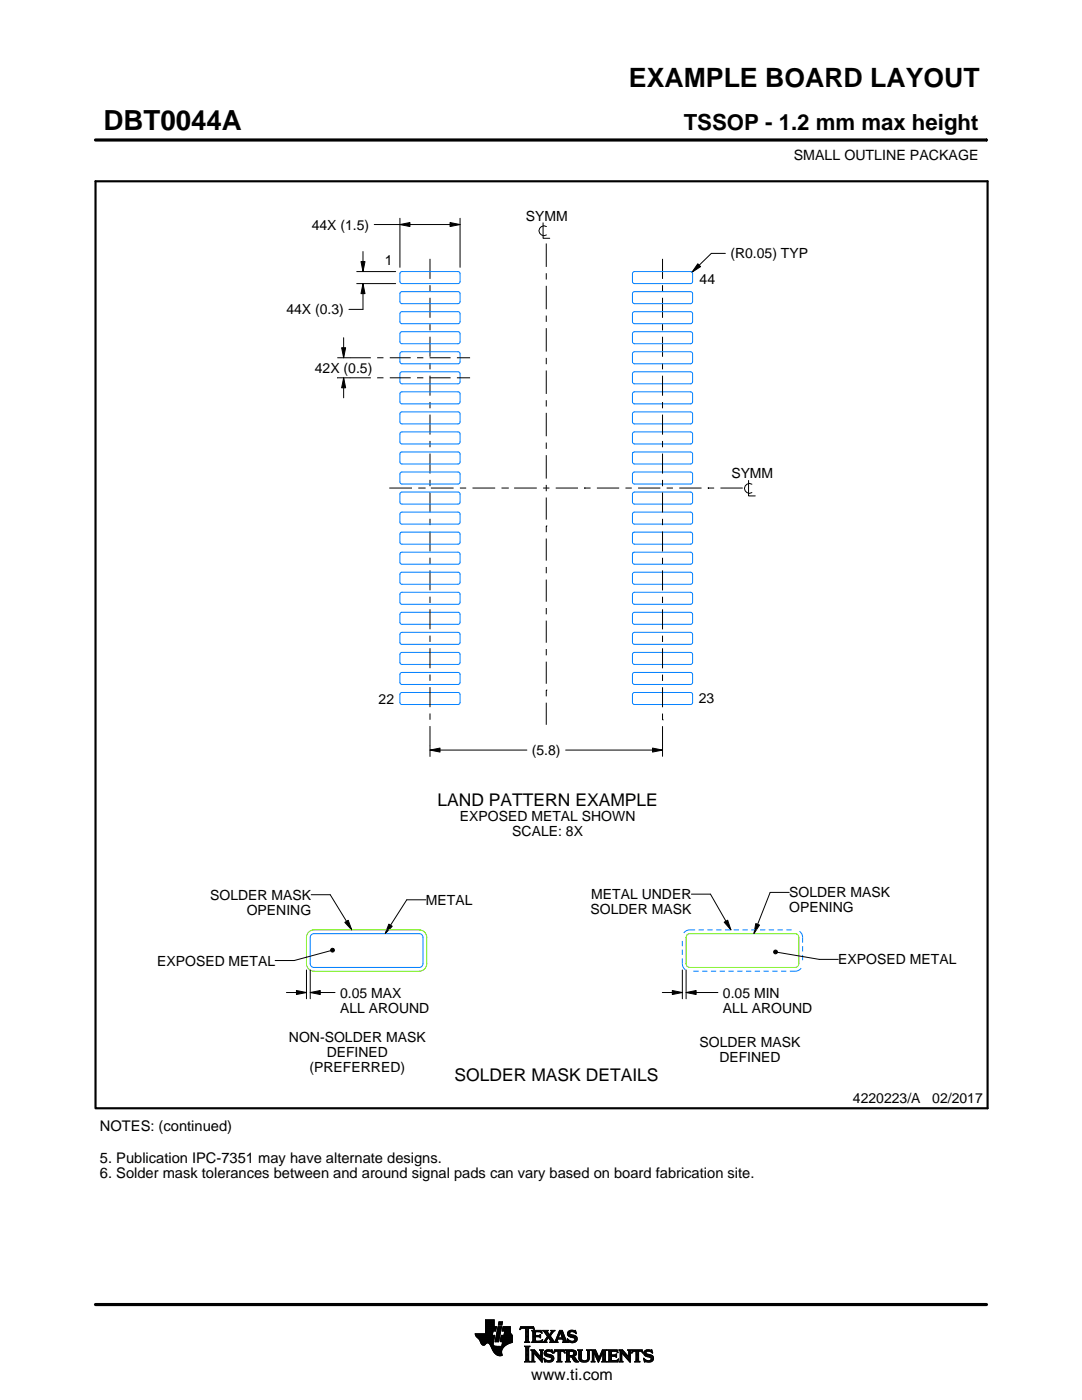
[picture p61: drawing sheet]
<svg xmlns="http://www.w3.org/2000/svg" width="216mm" height="279mm" viewBox="0 0 216 279" stroke-linecap="round" stroke-linejoin="round" font-family="sans-serif">
<defs><g id="words">
<text font-size="5.5" x="20.6" y="26">DBT0044A</text>
<text font-size="5.3" x="125.5" y="17.4">EXAMPLE BOARD LAYOUT</text>
<text font-size="4.4" x="136.4" y="26">TSSOP - 1.2 mm max height</text>
<g font-size="3.5">
<text x="87.3" y="160.8">LAND PATTERN EXAMPLE</text>
<text x="90.7" y="215.7">SOLDER MASK DETAILS</text>
</g>
<text font-size="3.2" x="106" y="275.3">www.ti.com</text>
<g font-size="2.9">
<text x="19.9" y="225.7">NOTES: (continued)</text>
<text x="19.9" y="232">5. Publication IPC-7351 may have alternate designs.</text>
<text x="19.9" y="235.2">6. Solder mask tolerances between and around signal pads can vary based on board fabrication site.</text>
</g>
<g font-size="2.8">
<text x="158.4" y="32">SMALL OUTLINE PACKAGE</text>
<text x="62.2" y="45.8">44X (1.5)</text>
<text x="104.9" y="44.1">SYMM</text>
<text x="76.8" y="52.9">1</text>
<text x="145.7" y="51.6">(R0.05) TYP</text>
<text x="139.6" y="56.7">44</text>
<text x="57.2" y="62.7">44X (0.3)</text>
<text x="62.8" y="74.4">42X (0.5)</text>
<text x="145.9" y="95.5">SYMM</text>
<text x="75.5" y="140.4">22</text>
<text x="139.4" y="140.3">23</text>
<text x="106.1" y="150.7">(5.8)</text>
<text x="91.8" y="163.9">EXPOSED METAL SHOWN</text>
<text x="102.2" y="166.9">SCALE: 8X</text>
<text x="42" y="179.6">SOLDER MASK</text>
<text x="118" y="179.4">METAL UNDER</text>
<text x="157.5" y="179.1">SOLDER MASK</text>
<text x="49.2" y="182.6">OPENING</text>
<text x="85" y="180.6">METAL</text>
<text x="117.8" y="182.4">SOLDER MASK</text>
<text x="157.5" y="182.1">OPENING</text>
<text x="31.4" y="192.7">EXPOSED METAL</text>
<text x="167.3" y="192.5">EXPOSED METAL</text>
<text x="67.8" y="199.1">0.05 MAX</text>
<text x="67.8" y="202.1">ALL AROUND</text>
<text x="144.3" y="199.1">0.05 MIN</text>
<text x="144.3" y="202.1">ALL AROUND</text>
<text x="57.7" y="208">NON-SOLDER MASK</text>
<text x="139.6" y="209">SOLDER MASK</text>
<text x="61.8" y="214">(PREFERRED)</text>
<text x="65.2" y="211">DEFINED</text>
<text x="143.5" y="212">DEFINED</text>
<text x="170.2" y="220.2">4220223/A</text>
<text x="186" y="220.2">02/2017</text>
</g>
</g></defs>
<g fill="none" stroke="#000" stroke-width=".2">
<path d="M19.1 27.9h177.7M196.8 27.7v.5M71.2 56.6h7.8M71.2 54.2h7.8M72 52.2h.8l-.4 2zM72.4 56.6l.4 2h-.8zM72.4 50.2v4M72.4 56.6v5.1h-2.8M74.7 44.8h17.1M79.8 44.8l2-.4v.8zM79.8 43.6v9.7M85.8 51.7v4"/>
<path d="M85.8 56.9v1.3M85.8 59.4v4M89.8 44.4l2 .4-2 .4zM91.8 43.6v9.7M108.4 44.5v3.1h1.3M109 48.6v4.7M109 54.5v1.3M109 57v4.7M109 45.2a.98 .98 0 0 0-1.5 .9 .98 .98 0 0 0 1.5 .8M132.2 58.2h.1M132.2 51.7v4M132.2 56.9v1.3"/>
<path d="M132.2 59.4v4M139.2 52.6l.6 .6-1.7 1.1zM144.7 50.6h-2.8l-3.8 3.7M67.4 71.4h6.6M68.2 69.4h.8l-.4 2zM68.6 75.4l.4 2h-.8zM68.6 67.4v4M68.6 75.4v4M74 75.4h-6.8M75.3 75.4h1.2M75.3 71.4h1.2M77.8 75.4h4.2"/>
<path d="M77.8 71.4h4.2M83.2 75.4h1.3M83.2 71.4h1.3M85.7 75.4h4.2M85.7 71.4h4.2M85.8 64.7v1.2M85.8 67.2v4M85.8 72.5v1.2M85.8 75v4M91.2 75.4h2.6M91.2 71.4h2.6M109 63v1.2"/>
<path d="M109 65.5v4.7M109 71.4v1.3M109 73.9v4.7M109 79.9v1.2M132.2 64.7v1.2M132.2 67.2v4M132.2 72.5v1.2M132.2 75v4M77.7 97.4h4.5M83.5 97.4h1.2M84.7 97.4h.1M85.8 80.2v1.3"/>
<path d="M85.8 82.7v4M85.8 88v1.3M85.8 90.5v4M85.8 95.8v1.2M85.8 98.3v4M86 97.4h4.5M91.8 97.4h1.2M94.3 97.4h4.5M100.1 97.4h1.2M101.3 97.4h.1M102.6 97.4h4.5M108.4 97.4h1.2"/>
<path d="M109 82.4v4.7M109 88.3v1.3M109 90.8v4.7M109 96.8v1.2M109 99.3v4.4M110.9 97.4h4.4M116.6 97.4h.1M116.6 97.4h1.2M119.1 97.4h4.4M124.8 97.4h1.3M127.3 97.4h4.5M132.2 80.2v1.3"/>
<path d="M132.2 82.7v4M132.2 88v1.3M132.2 90.5v4M132.2 95.8v1.2M132.2 98.3v4M133 97.4h1.3M135.5 97.4h4.5M141.2 97.4h.1M141.2 97.4h1.3M143.8 97.4h4.4M149.4 95.9v3.1h1.3M150 96.6a.98 .98 0 0 0-1.5 .9 .98 .98 0 0 0 1.5 .8"/>
<path d="M85.8 103.5v1.3M85.8 106.1v3.9M85.8 111.3v1.3M85.8 113.8v4M85.8 119.1v1.2M109 105h.1M109 105v1.2M109 107.5v4.4M109 113.1v1.3M109 115.7v4.4M132.2 103.5v1.3M132.2 106.1v4"/>
<path d="M132.2 111.3v1.3M132.2 113.8v4M132.2 119.1v1.2M85.8 121.6v4M85.8 126.8v1.3M85.8 129.4v4M85.8 134.6v1.3M85.8 137.1v4M109 137.7h.1M109 121.3v1.3M109 123.9v4.4M109 129.5v1.3"/>
<path d="M109 132v4.5M109 137.7v1.3M132.2 121.6v4M132.2 126.9v1.2M132.2 129.4v4M132.2 134.6v1.3M132.2 137.2v3.9M85.8 149.7l2-.4v.8zM85.8 142.4v1.2M85.8 144.9v6.1M85.8 149.7h19.3M109 140.2v4.4"/>
<path d="M112.9 149.7h19.3M130.2 149.3l2 .4-2 .4zM132.2 143.7h.1M132.2 142.4v1.3M132.2 144.9v6M62.1 178.6h3.8M65.9 178.6l4.3 7M85 179.6h-3.8l-4.3 6.7M138 178.4h3.8l4 7.2M157.5 178.1h-3.8l-3.3 8.2M57.2 198.1h4M59.2 197.7l2 .4-2 .4z"/>
<path d="M61.2 193.6v5.7M61.9 198.1l2-.4v.8zM61.9 193.6v5.7M61.9 198.1h4.9M66 189.7l-7.3 2h-3.8M66 189.5l.3-.3 .3 .1 .1 .3-.1 .3-.3 .1-.3-.2zM68.8 184.1l.7-.4 .7 1.9zM77.6 184.4l.7 .5-1.4 1.4zM132.2 198.1h4M134.2 197.7l2 .4-2 .4zM136.2 193.6v5.7M136.9 198.1l2-.4v.8z"/>
<path d="M136.9 198.1h6.4M136.9 193.6v5.7M144.5 184l.7-.4 .6 2zM150.8 184.3l.7 .3-1.1 1.7zM154.4 189.8l.3-.2 .3 .1 .2 .3-.2 .3-.3 .1-.3-.2zM155.1 190.1l8.4 1.4h3.8M94.8 266.2h3.5M94.8 266.3h3.5M94.9 266.4h3.3M94.9 266.5h3.8l-.2 1.2M94.9 266.5h3.8M95 266.6h3.7"/>
<path d="M95 266.7h3.7M95.1 266.8h3.6M95.2 266.9h3.4M95.3 267h3.3M95.4 267.1h3.2M95.5 267.2h3.1M95.6 267.3h3M95.7 267.4h2.8M95.7 267.5h2.8M95.8 267.6h2.7M95.8 267.7h2.7M95.9 267.8h2.6"/>
<path d="M95.9 267.9h2.5M95.9 268h2.5M96 268h1.1M96 268.1h1M96.1 268.2h.8M96.1 268.3h.7M96.2 268.4h.6M96.3 268.4h.4M96.9 266.1h1.4M96.9 266h1.4M96.9 265.9h1.4M96.9 265.8h1.5"/>
<path d="M96.9 265.7h1.5M96.9 264.7l2.2 .1-.2 .9h-.5l-.2 .8M96.9 265.6h2M96.9 265.5h2M96.9 265.4h2M96.9 265.3h2.1M96.9 265.2h2.1M96.9 265.1h2.1M96.9 265h2.1M96.9 264.9h2.1M96.9 264.8h2.2M96.9 264.6h1.7"/>
<path d="M96.9 264.5h1.7M96.9 264.4h1.7M96.9 264.3h1.7M96.9 264.2h1.7M96.9 264.1h1.7M96.9 264h1.7M96.9 263.9h1.7M96.9 263.8h1.7M96.9 263.7h1.7M96.9 263.6h1.7M96.9 263.5h1.7M96.9 263.4h1.7"/>
<path d="M97.5 268h.9M97.6 268.1h.8M97.7 268.2h.7M97.7 268.3h.7M97.8 268.4h.6M97.9 268.5h.6M97.9 268.6h.7M98 268.7h1.1M98 268.8h2.6M98 268.8h2.5M98.1 268.9h2.3M98.1 269h2.3"/>
<path d="M98.1 269.1h2.2M98.2 269.2h2.1M98.2 269.2h2M98.2 269.3h2M98.3 269.4h1.9M98.3 269.5h1.8M98.4 269.6h1.7M98.4 268v.4l.3 .2 2 .1M98.5 269.7h1.6M98.5 267.7l-.1 .3M98.5 269.8h1.6M98.6 269.9h1.5"/>
<path d="M98.6 264.8v-1.4h-1.7v2.8h-2.1l.1 .3 .7 .8 .7 1.1 .3 .1 .6-.5 .4 .1 1 1.8 .8 .6h.8l-.1-1 .8-1M98.6 270h1.5M98.7 270h1.4M98.8 270.1h1.3M98.8 267.7h.7M98.8 267.6h.7M98.8 267.5h.7M98.9 270.2h1.2M98.9 267.4h.7M98.9 267.3h.7M98.9 267.2h.7M98.9 267.1h.7"/>
<path d="M98.9 267h.7M98.9 270.3h1.3M99 266.9h.6M99 266.9h.7M99 266.8h.7M99 266.7h.7M99 266.6h.7M99 266.5h.7M99.1 270.4h1.1M99.1 266.4h.7M99.1 266.3h.7M99.1 266.2h.7"/>
<path d="M99.1 266.1h.7M99.1 266h.7M99.2 265.9h.7M99.2 265.8h.7M99.2 270.4h1M99.2 265.7h.7M99.2 265.6h.7M99.2 265.5h.7M99.3 265.4h.6M99.3 265.4h.7M99.3 265.3h.7M99.3 265.2h.7"/>
<path d="M99.3 265.1h.7M99.3 265h.7M99.4 270.5h.8M99.4 264.9h.7M99.4 264.8h.7M99.4 264.8h.7l-.6 3h-.7zM99.4 264.5l.2-.7h.7l-.2 .7h-.7M99.5 264.4h.6M99.5 264.3h.7M99.5 264.2h.7M99.5 264.1h.7M99.5 264h.7"/>
<path d="M99.5 263.9h.7M99.6 263.8h.7M99.8 270.6h.1M99.8 267.7h2.4M99.8 267.6h2.4M99.8 267.5h2.4M99.9 267.4h2.3M99.9 267.3h2.3M99.9 267.2h2.3M99.9 267.1h2.3M99.9 267h2.3M99.9 266.9h2.3"/>
<path d="M100 266.9h2.2M100 266.8h2.2M100 266.7h2.2M100 266.6h2.2M100 266.5h2.2M100.1 268.6h.7M100.2 268.5h.7M100.2 268.4h.8M100.2 268.4h.9M100.2 268.3h1M100.2 268.2h1.2M100.2 265.6h1.6"/>
<path d="M100.2 268.1h1.4M100.2 265.5h1.6M100.2 268h1.6M100.3 265.4h1.5M100.3 268h1.7M100.3 267.9h1.9M100.3 265.3h1.5M100.3 267.8h1.9M100.3 265.2h1.5M100.3 265.1h1.5M100.3 265h1.5M100.4 264.9h1.4"/>
<path d="M100.4 264.8h1.4M100.6 266.5l.1-.8h-.5l.2-.9h1.4l.1 1.1 .3 .6v1.4l-1.3 .6M100.6 266.4h1.5M100.6 266.3h1.4M100.6 266.2h1.4M100.6 266.1h1.3M100.7 266h1.2M100.7 265.9h1.2M100.7 265.8h1.1M100.7 265.7h1.1M102.2 266.5h-2.2l-.2 1.1 .5 .2-.2 .9M103.7 265.3h.1"/>
<path d="M103.8 265.2h.2M103.8 265h2.8M103.8 264.9h2.7M103.9 264.8h2.6M104.7 267.8h1M104.7 271.8h1.1M104.7 268.7h1M104.8 267.7h.7M104.8 271.7h.8M104.9 265.2h.6M104.9 268.9h.6M104.9 267.6h.6"/>
<path d="M104.9 267.5l-.2 .3M104.9 267.5h.6M104.9 267.4h.6M104.9 267.3h.6M104.9 267.2h.6M104.9 267.1h.6M104.9 267h.6M104.9 266.8h.6M104.9 266.7h.6M104.9 266.6h.6M104.9 266.5h.6M104.9 266.4h.6"/>
<path d="M104.9 266.3h.6M104.9 266.2h.6M104.9 266.1h.6M104.9 265.9h.6M104.9 265.8h.6M104.9 265.7h.6M104.9 265.6h.6M104.9 265.5h.6M104.9 265.4h.6M104.9 265.3h.6M104.9 271.5h.6M104.9 269h.6"/>
<path d="M104.9 271.4h.6M104.9 271.4v-2.4l-.2-.4h1.1l-.3 .4v2.4M104.9 271.4l-.2 .4h1.1l-.3-.4M104.9 271.3h.6M104.9 271.2h.6M104.9 271.1h.6M104.9 271h.6M104.9 270.9h.6M104.9 270.8h.6M104.9 270.6h.6M104.9 270.5h.6M104.9 270.4h.6"/>
<path d="M104.9 270.3h.6M104.9 270.2h.6M104.9 270.1h.6M104.9 270h.6M104.9 269.9h.6M104.9 269.8h.6M104.9 269.6h.6M104.9 269.5h.6M104.9 269.4h.6M104.9 269.3h.6M104.9 269.2h.6M104.9 269.1h.6"/>
<path d="M105.5 267.5l.2 .3M105.5 267.5v-2.3l.7-.1 .4 .3-.1-.6h-2.6l-.1 .6 .4-.3 .7 .1v2.3M105.7 267.8h-1M105.9 271.8h.8M105.9 269.4h.8M106.1 269.5h.7M106.1 267.8h2M106.1 271.7h.5M106.2 269.6h.7M106.2 271.5h.3M106.2 265.6h1.8M106.2 269.8h.8"/>
<path d="M106.2 271.4h.3M106.2 271.4l-.3 .4h.8l-.2-.4M106.2 271.3h.3M106.2 271.2h.3M106.2 271.1h.3M106.2 271h.3M106.2 270.9h.3M106.2 270.8h.3M106.2 270.6h.3M106.2 270.5h.3M106.2 270.4h.3M106.2 270.3h.3"/>
<path d="M106.2 270.2h.3M106.2 270.1h.3M106.2 270h1M106.2 269.9h.9M106.2 269.8v1.6M106.2 269.8l-.3-.4h.8l1.2 1.4M106.3 267.7h1.8M106.3 265.7h1.8M106.3 267.6h.6M106.3 265.8h.6M106.3 267.5l-.2 .3M106.3 267.5h.5"/>
<path d="M106.3 267.4h.5M106.3 267.3h.5M106.3 267.2h.5M106.3 267.1h.5M106.3 267h.5M106.3 266.8h.5M106.3 266.7h1.6M106.3 266.6h1.6M106.3 266.5h.5M106.3 266.4h.5M106.3 266.3h.5M106.3 266.2h.5"/>
<path d="M106.3 266.1h.5M106.3 265.9h.5M106.4 265.2h.2M106.5 270h.1M106.5 270v1.4M106.5 265.3h.1M106.6 270.1h.7M106.7 270.2h.7M106.8 270.3h.7M106.8 265.9l.2-.1h.6l.6 .2-.2-.5h-1.9l.2 .3v1.7M106.8 265.9v.6h.8l.3-.2v.7M106.9 270.4h.7"/>
<path d="M107 270.5h.7M107.1 270.6h.7M107.2 270.8h1M107.3 270.9h.9M107.4 271h.8M107.5 271.1h.7M107.6 271.2h.6M107.6 266.5h.3M107.7 271.3h.5M107.7 269.4h.7M107.7 266.8h.2M107.7 267.6h.5"/>
<path d="M107.8 266.4h.1M107.8 271.4h.4M107.8 267h.1M107.8 265.8h.3M107.8 269.5h.5M107.9 271.5h.3M107.9 269.6h.3M107.9 267l-.3-.2h-.8l.1 .8h.9l.5-.2M107.9 269.8h.3M107.9 270.6h.3M107.9 270.5h.3M107.9 270.4h.3"/>
<path d="M107.9 270.3h.3M107.9 270.2h.3M107.9 270.1h.3M107.9 270h.3M107.9 269.9h.3M107.9 269.8v1M107.9 269.8l-.2-.4h.7l-.2 .4M108 271.7h.2M108 265.9h.1M108 267.5h.2M108.1 271.8h.1M108.1 266.1h.1"/>
<path d="M108.2 267.4h.1M108.2 269.8v2.1l-1.7-1.9M108.2 267.8h.9M108.3 267.4l-.2 .5-2-.1M108.3 265.6h1M108.5 267.7h.5M108.5 271.1l.8 .4h.5l.2-.1-.1-.4-1-.4-.3-.3 .1-.7 .7-.2 .6 .1 .2-.1 .1 .6-.9-.3-.3 .1-.1 .3 1.3 .4 .2 .6M108.5 271.1h.1M108.5 265.7h.7M108.5 271.2h.2M108.6 271.3h.2M108.6 270.1h.4"/>
<path d="M108.6 270h.4M108.6 270.2h.6M108.6 267.6h.4M108.6 271.4h.4M108.6 269.9h.4M108.6 270.3h1M108.6 265.8h.7M108.6 271.5h.8M108.6 269.8h.5M108.7 271.7h1.5M108.7 270.4h1.3M108.7 267.5h.3"/>
<path d="M108.7 271.8h.1M108.7 265.9h.6M108.7 269.6h1.5M108.8 267.4h.3M108.8 270.5h1.5M108.8 266.1h.6M108.8 269.5h1.4M108.8 267.3h.4M108.9 266.2h.6M108.9 267.2h.4M108.9 266.3h.6M108.9 270.6h1.5"/>
<path d="M109 267.1h.3M109 266.4h1M109.1 271.8h.9M109.1 269.4h.7M109.1 267h.9M109.1 266.5h.8M109.1 267.8h-.9M109.2 266.8h.8M109.2 266.6h.6M109.2 266.7h.7M109.2 266.7l-.6 .9-.4 .2M109.3 270.8h1.1"/>
<path d="M109.5 267.1h.6M109.6 267.2h.6M109.7 271.5h.7M109.7 267.3h.6M109.7 267.8l.2-.2-.5-.7-.4 .8 .1 .1M109.7 267.8h1.6M109.7 266.3h.4M109.7 267.4h.6M109.8 270.9h.7M109.8 266.2h.3M109.8 266.6l.9 1.2 1-2.3h.5l.8 2.1 .3 .2M109.8 267.5h.6"/>
<path d="M109.9 266.1h.3M109.9 269.8h.4M109.9 267.6h.6M109.9 267.7h.7M109.9 271.4h.5M109.9 265.9h.4M110 271h.5M110 265.6h.7M110 265.9l-.4 .5-.4-.6 .2-.3h-1.1l.9 1.2M110 265.9l.1-.2-.2-.2h.8l-.9 1.1M110 271.3h.5M110 265.8h.4"/>
<path d="M110 271.1h.5M110 271.2h.5M110.1 269.4h.1M110.1 265.7h.4M110.1 269.9h.2M110.2 270h.1M110.5 270h.1M110.5 269.9h.2M110.5 271.1l-.2 .5-.8 .3-.6-.2-.2 .1-.2-.7M110.5 269.8h.3M110.6 269.6h2.1M110.6 269.5h2"/>
<path d="M110.6 269.4h2M110.7 267.7h.5M110.8 267.6h.4M110.9 267.5h.3M110.9 267.4h.3M111 267.3h.3M111 267.2h1.8M111 267.1h1.8M111.1 267h.3M111.1 271.8h1M111.1 266.8h.4M111.2 266.7h.3"/>
<path d="M111.2 267.5l.1-.2h1l.1 .2M111.2 267.5v.3h.1M111.2 266.6h.3M111.3 266.5h.3M111.3 271.7h.6M111.3 266.4h.3M111.3 271.5h.6M111.3 267.8h-1.6M111.3 269.8h.6M111.4 266.3h.3M111.4 271.4h.5M111.4 271.4l-.1-1.7h-.4l-.4 .4 .2-.7h1.9l.1 .7-.3-.4h-.5v1.7"/>
<path d="M111.4 270.5h.5M111.4 270.4h.5M111.4 270.3h.5M111.4 270.2h.5M111.4 270.1h.5M111.4 270h.5M111.4 269.9h.5M111.4 271.4l-.3 .4h1l-.2-.4M111.4 271.3h.5M111.4 271.2h.5M111.4 271.1h.5M111.4 271h.5"/>
<path d="M111.4 270.9h.5M111.4 270.8h.5M111.4 270.6h.5M111.4 266.2h.3M111.4 266.1h.4M111.5 265.9h.9M111.5 265.8h.8M111.6 265.7h.7M111.6 265.6h.6M111.8 265.9l.4 1.1h-.8zM111.9 266.1h.5M111.9 266.2h.5"/>
<path d="M111.9 266.3h.6M112 266.4h.5M112 266.5h.6M112.1 266.6h.5M112.1 266.7h.6M112.1 266.8h.6M112.2 267h.5M112.2 267.8h1.1M112.3 267.3h.6M112.3 267.4h.6M112.4 267.5h.6M112.4 267.5v.3h-.2"/>
<path d="M112.4 269.8h.3M112.4 267.6h.6M112.4 267.7h.7M112.6 269.9h.1M112.6 270h.2M112.8 271.8h1M112.8 269.4h1.6M113 269.5h1.7M113 271.7h.7M113 269.6h1.9M113 271.5h.6M113 269.8h.6"/>
<path d="M113 271.4h.6M113 271.4l-.2 .4h1l-.2-.4M113 271.3h.6M113 271.2h.6M113 271.1h.6M113 271h.6M113 270.9h.6M113 270.8h1.5M113 270.6h1.6M113 270.5h1.8M113 270.4h.6M113 270.3h.6"/>
<path d="M113 270.2h.6M113 270.1h.6M113 270h.6M113 269.9h.6M113 269.8v1.6M113 269.8l-.2-.4h1.4l.6 .2 .2 .3v.4l-.2 .3-.4 .1M113.2 267.3h.2M113.2 267.4h.3M113.2 266.2h.5M113.2 266.3h.6M113.2 266.1h.5M113.3 267.5h.3"/>
<path d="M113.3 267.8h-1.1M113.3 266.4h.9M113.3 265.9h.4M113.3 267.6h.6M113.3 266.5h1.3M113.3 267.7h1.6M113.3 265.8h.5M113.3 267.8h.2M113.4 266.6h1.5M113.4 265.7h1.5M113.4 265.7l.5-.2 .7 .1 .2-.1 .1 .7-.7-.4h-.4l-.1 .3 .1 .2 .9 .2 .4 .3 .1 .5-.3 .5-.6 .2-.7-.2-.2 .1-.2-.7 .9 .5 .5-.1 .1-.3-.2-.3-1.1-.4-.2-.4zM113.5 266.7h1.5"/>
<path d="M113.5 265.6h1.4M113.6 271.4v-.6h.4l.7 1h.8M113.6 269.9l.1-.2 .7 .2v.4l-.4 .2M113.6 269.9v.6M113.7 267.8h1.1M113.8 266.8h1.3M113.8 265.5h.6M114 268h.4M114.1 270.9h.6M114.2 271h.6M114.2 271.1h.7M114.3 271.2h.6"/>
<path d="M114.3 267h.8M114.3 269.8h.7M114.3 270.4h.6M114.4 271.3h.6M114.4 270.7l1.1 1.1M114.4 270.7h.1M114.4 271.4h.7M114.4 269.9h.6M114.4 270.3h.6M114.5 267.6h.5M114.5 270.2h.5M114.5 270h.5"/>
<path d="M114.5 265.8h.4M114.5 270.1h.5M114.5 271.5h.7M114.6 271.7h.7M114.6 267.1h.6M114.6 267.5h.5M114.7 267.2h.5M114.7 267.4h.5M114.7 265.9h.3M114.7 267.3h.5M114.7 271.8h.8M114.8 266.1h.2"/>
<path d="M114.9 266.2h.1M115.3 269.4h.9M115.4 269.5h.7M115.5 269.6h.5M115.5 269.8h.5M115.5 269.8v1.4l.4 .5 .6 .2 .7-.1 .3-.3 .1-.5M115.5 271h.5M115.5 270.9h.5M115.5 270.8h.5M115.5 270.6h.5M115.5 270.5h.5M115.5 270.4h.5"/>
<path d="M115.5 270.3h.5M115.5 270.2h.5M115.5 270.1h.5M115.5 270h.5M115.5 269.9h.5M115.5 269.8l-.2-.4h.9l-.2 .4M115.5 271.1h.5M115.5 271.2h.5M115.5 271.3h.6M115.6 271.4h.6M115.7 271.5h.8M115.8 271.7h1.5"/>
<path d="M116 271l.2 .4 .5 .2 .4-.2 .2-.4M116 269.8v1.2M116 271.8h1.1M116.8 271.5h.6M117 269.4h.8M117.1 271.4h.4M117.2 269.5h.5M117.2 271.3h.4M117.2 269.6h.4M117.2 271.2h.4M117.2 271.1h.4M117.3 269.8h.3"/>
<path d="M117.3 271h.3M117.3 270.9h.3M117.3 270.8h.3M117.3 270.6h.3M117.3 270.5h.3M117.3 270.4h.3M117.3 270.3h.3M117.3 270.2h.3M117.3 270.1h.3M117.3 270h.3M117.3 269.9h.3M117.6 269.8l.2-.4h-.8l.2 .3 .1 1.3"/>
<path d="M117.6 269.8v1.2M118 271.8h.7M118 269.4h.8M118.1 269.5h.8M118.1 271.7h.5M118.2 269.6h.7M118.2 271.5h.3M118.2 269.8h.8M118.2 271.4h.3M118.2 269.8l-.2-.4h.8l.7 1.6 .7-1.6h.9l-.3 .4M118.2 271.4l-.2 .4h.7l-.2-.4M118.2 271.3h.3"/>
<path d="M118.2 271.2h.3M118.2 271.1h.3M118.2 271h.3M118.2 270.9h.3M118.2 270.8h.3M118.2 270.6h.3M118.2 270.5h.3M118.2 270.4h.3M118.2 270.3h.3M118.2 270.2h.3M118.2 270.1h.3M118.2 270h.9"/>
<path d="M118.2 269.9h.8M118.2 269.8v1.6M118.6 270.1h.5M118.6 270.2h.6M118.7 270.3h.5M118.7 270.4h.6M118.8 270.5h.5M118.8 270.6h.6M118.9 270.8h.5M118.9 270.9h.6M119 271h.8M119 271.1h.8"/>
<path d="M119.1 271.2h.6M119.1 271.3h.6M119.2 271.4h.4M119.2 271.5h.4M119.3 271.7h.2M119.3 271.8h.2M119.6 270.9h.3M119.6 270.8h.3M119.7 270.6h.3M119.7 270.5h.3M119.8 270.4h.3M119.8 270.3h.3"/>
<path d="M119.9 270.2h.3M119.9 270.1h.3M120 270h.8M120 269.9h.8M120 269.8h.8M120.1 271.8h1M120.1 269.6h.7M120.1 269.5h.8M120.2 269.4h.9M120.2 271.7h.7M120.3 271.5h.5M120.3 271.4h.5"/>
<path d="M120.3 271.4l-.2 .4h1l-.3-.4M120.3 271.4v-1.5l-.9 2-.9-2v1.5M120.3 271.3h.5M120.3 271.2h.5M120.3 271.1h.5M120.3 271h.5M120.3 270.9h.5M120.3 270.8h.5M120.3 270.6h.5M120.3 270.5h.5M120.3 270.4h.5M120.3 270.3h.5"/>
<path d="M120.3 270.2h.5M120.3 270.1h.5M120.8 269.8v1.6M121.2 271.8h2M121.2 269.4h1.9M121.4 269.5h1.8M121.4 271.7h1.9M121.5 269.6h1.7M121.5 271.5h1.8M121.5 269.8h.5M121.5 271.4h.5M121.5 269.8l-.3-.4h1.9l.2 .6"/>
<path d="M121.5 269.9h.5M121.5 269.8v1.6M121.5 271.3h.5M121.5 271.2h.5M121.5 271.1h.5M121.5 271h.5M121.5 270.9h.5M121.5 270.8h.5M121.5 270.6h1.5M121.5 270.5h1.5M121.5 270.4h1.5M121.5 270.3h.5"/>
<path d="M121.5 270.2h.5M121.5 270.1h.5M121.5 270h.5M122.6 270.4l.4-.2v.7l-.2-.2h-.8v.7l.2 .1M122.9 270.8h.1M122.9 270.3h.1M123 269.8h.3M123.1 271.4h.3M123.2 269.9h.1M123.3 270h.1M123.3 270l-.4-.3h-.8l-.1 .7M123.3 271.3h.1"/>
<path d="M123.4 271.2h.1M123.4 271.2l-.2 .6h-2l.3-.4M123.4 271.2l-.3 .3h-.4M123.5 271.8h.8M123.5 269.4h.7M123.6 269.5h.7M123.7 271.7h.5M123.7 269.6h.7M123.7 271.5h.4M123.7 269.8h.8M123.7 271.4h.4M123.7 271.4l-.2 .4h.8l-.2-.4"/>
<path d="M123.7 271.3h.4M123.7 271.2h.4M123.7 271.1h.4M123.7 271h.4M123.7 270.9h.4M123.7 270.8h.4M123.7 270.6h.4M123.7 270.5h.4M123.7 270.4h.4M123.7 270.3h.4M123.7 270.2h.4M123.7 270.1h.4"/>
<path d="M123.7 270h1M123.7 269.9h.9M123.7 269.8v1.6M123.7 269.8l-.2-.4h.7l1.2 1.4 .1-1M124.1 270v1.4M124.1 270h.1M124.2 270.1h.6M124.2 270.2h.7M124.3 270.3h.7M124.4 270.4h.7M124.5 270.5h.7M124.6 270.6h.7"/>
<path d="M124.7 270.8h1.1M124.8 270.9h1M124.9 271h.9M125 271.1h.8M125.1 271.2h.7M125.2 271.3h.6M125.2 269.4h.8M125.3 271.4h.5M125.4 269.5h.5M125.4 271.5h.4M125.4 269.6h.4M125.5 269.8h.3"/>
<path d="M125.5 269.8l-.3-.4h.8l-.2 .4M125.5 270.4h.3M125.5 270.3h.3M125.5 270.2h.3M125.5 270.1h.3M125.5 270h.3M125.5 269.9h.3M125.5 270.6h.3M125.5 270.5h.3M125.5 271.7h.3M125.6 271.8h.2M125.8 269.8v2.1l-1.7-1.9"/>
<path d="M126 270h.1M126.1 269.9h.1M126.1 269.8h.3M126.1 269.6h2.1M126.2 269.5h2M126.2 269.4h2M126.6 271.8h1.1M126.9 271.7h.6M126.9 271.5h.5M126.9 269.8h.5M126.9 271.4h.5M126.9 271.4v-1.7h-.5l-.3 .4 .1-.7h1.9l.2 .7-.4-.4h-.5v1.7"/>
<path d="M126.9 270.5h.5M126.9 270.4h.5M126.9 270.3h.5M126.9 270.2h.5M126.9 270.1h.5M126.9 270h.5M126.9 269.9h.5M126.9 271.4l-.3 .4h1.1l-.3-.4M126.9 271.3h.5M126.9 271.2h.5M126.9 271.1h.5M126.9 271h.5"/>
<path d="M126.9 270.9h.5M126.9 270.8h.5M126.9 270.6h.5M128 269.8h.3M128.1 269.9h.2M128.2 270h.1M128.4 271.1h.1M128.4 271.2h.2M128.5 271.3h.2M128.5 270.1h.4M128.5 270h.4M128.5 270.2h.6"/>
<path d="M128.5 271.4h.4M128.5 269.9h.4M128.5 270.3h1M128.5 271.5h.8M128.5 269.8h.5M128.6 271.7h1.5M128.6 270.4h1.3M128.6 271.8h.1M128.6 269.6h1.5M128.7 270.5h1.5M128.7 269.5h1.4M128.8 270.6h1.5"/>
<path d="M128.9 271.8h1M129 269.4h.7M129.1 270.8l-.6-.4 .1-.7 .5-.3 .8 .1 .2-.1 .1 .7-.8-.4-.4 .1-.1 .2 1.3 .5 .2 .6M129.1 270.8l.7 .2v.4l-.6 .1-.8-.4M129.2 270.8h1.1M129.6 271.5h.7M129.6 270.9h.8M129.8 269.8h.4M129.8 271.4h.5M129.9 271h.5M129.9 271.3h.5M129.9 271.1h.5"/>
<path d="M129.9 271.2h.5M129.9 269.4h.2M130 269.9h.2M130.1 270h.1M130.4 271.1l-.3 .5-.7 .3-.6-.2-.2 .1-.2-.7"/>
</g>
<g fill="#000">
<path d="M72 52.2h.8l-.4 2zM72.4 56.6l.4 2h-.8zM79.8 44.8l2-.4v.8zM89.8 44.4l2 .4-2 .4zM139.2 52.6l.6 .6-1.7 1.1zM68.2 69.4h.8l-.4 2zM68.6 75.4l.4 2h-.8zM85.8 149.7l2-.4v.8zM130.2 149.3l2 .4-2 .4zM59.2 197.7l2 .4-2 .4zM61.9 198.1l2-.4v.8zM66 189.5l.3-.3 .3 .1 .1 .3-.1 .3-.3 .1-.3-.2z"/>
<path d="M68.8 184.1l.7-.4 .7 1.9zM77.6 184.4l.7 .5-1.4 1.4zM134.2 197.7l2 .4-2 .4zM136.9 198.1l2-.4v.8zM144.5 184l.7-.4 .6 2zM150.8 184.3l.7 .3-1.1 1.7zM154.4 189.8l.3-.2 .3 .1 .2 .3-.2 .3-.3 .1-.3-.2z"/>
</g>
<path d="M19.1 36.2h178v185h-178z" fill="none" stroke="#000" stroke-width=".43"/>
<path d="M19 27.9h177.8M19 260.3h177.8" fill="none" stroke="#000" stroke-width=".63"/>
<g fill="none" stroke="#0080ff" stroke-width=".2">
<path d="M80 54.3l11.4-.1 .3 .2 .1 .2v1.6l-.2 .3-.2 .1h-11.2l-.3-.2-.1-.2v-1.6zM80 58.3l11.4-.1 .3 .2 .1 .2v1.6l-.2 .3-.2 .1h-11.2l-.3-.2-.1-.2v-1.6zM126.4 58.3l11.4-.1 .3 .2 .1 .2v1.6l-.2 .3-.2 .1h-11.2l-.3-.2-.1-.2v-1.6zM126.4 54.3l11.4-.1 .3 .2 .1 .2v1.6l-.2 .3-.2 .1h-11.2l-.3-.2-.1-.2v-1.6zM80 74.3l11.4-.1 .3 .2 .1 .2v1.6l-.2 .3-.2 .1h-11.2l-.3-.2-.1-.2v-1.6zM80 78.3l11.4-.1 .3 .2 .1 .2v1.6l-.2 .3-.2 .1h-11.2l-.3-.2-.1-.2v-1.6zM80 62.3l11.4-.1 .3 .2 .1 .2v1.6l-.2 .3-.2 .1h-11.2l-.3-.2-.1-.2v-1.6zM80 66.3l11.4-.1 .3 .2 .1 .2v1.6l-.2 .3-.2 .1h-11.2l-.3-.2-.1-.2v-1.6zM80 70.3l11.4-.1 .3 .2 .1 .2v1.6l-.2 .3-.2 .1h-11.2l-.3-.2-.1-.2v-1.6zM126.4 78.3l11.4-.1 .3 .2 .1 .2v1.6l-.2 .3-.2 .1h-11.2l-.3-.2-.1-.2v-1.6zM126.4 74.3l11.4-.1 .3 .2 .1 .2v1.6l-.2 .3-.2 .1h-11.2l-.3-.2-.1-.2v-1.6zM126.4 70.3l11.4-.1 .3 .2 .1 .2v1.6l-.2 .3-.2 .1h-11.2l-.3-.2-.1-.2v-1.6z"/>
<path d="M126.4 66.3l11.4-.1 .3 .2 .1 .2v1.6l-.2 .3-.2 .1h-11.2l-.3-.2-.1-.2v-1.6zM126.4 62.3l11.4-.1 .3 .2 .1 .2v1.6l-.2 .3-.2 .1h-11.2l-.3-.2-.1-.2v-1.6zM79.9 90.3l.3-.1h11.2l.3 .2 .1 .2v1.6l-.2 .3-.2 .1h-11.2l-.3-.2-.1-.2zM80 98.3l11.4-.1 .3 .2 .1 .2v1.6l-.2 .3-.2 .1h-11.2l-.3-.2-.1-.2v-1.6zM80 82.3l11.4-.1 .3 .2 .1 .2v1.6l-.2 .3-.2 .1h-11.2l-.3-.2-.1-.2v-1.6zM80 86.3l11.4-.1 .3 .2 .1 .2v1.6l-.2 .3-.2 .1h-11.2l-.3-.2-.1-.2v-1.6zM80 94.3l11.4-.1 .3 .2 .1 .2v1.6l-.2 .3-.2 .1h-11.2l-.3-.2-.1-.2v-1.6zM126.3 90.3l.3-.1h11.2l.3 .2 .1 .2v1.6l-.2 .3-.2 .1h-11.2l-.3-.2-.1-.2zM126.4 98.3l11.4-.1 .3 .2 .1 .2v1.6l-.2 .3-.2 .1h-11.2l-.3-.2-.1-.2v-1.6zM126.4 94.3l11.4-.1 .3 .2 .1 .2v1.6l-.2 .3-.2 .1h-11.2l-.3-.2-.1-.2v-1.6zM126.4 86.3l11.4-.1 .3 .2 .1 .2v1.6l-.2 .3-.2 .1h-11.2l-.3-.2-.1-.2v-1.6zM126.4 82.3l11.4-.1 .3 .2 .1 .2v1.6l-.2 .3-.2 .1h-11.2l-.3-.2-.1-.2v-1.6z"/>
<path d="M79.9 106.3l.3-.1h11.2l.3 .2 .1 .2v1.6l-.2 .3-.2 .1h-11.2l-.3-.2-.1-.2zM79.9 110.3l.3-.1h11.2l.3 .2 .1 .2v1.6l-.2 .3-.2 .1h-11.2l-.3-.2-.1-.2zM80 118.3l11.4-.1 .3 .2 .1 .2v1.6l-.2 .3-.2 .1h-11.2l-.3-.2-.1-.2v-1.6zM80 102.3l11.4-.1 .3 .2 .1 .2v1.6l-.2 .3-.2 .1h-11.2l-.3-.2-.1-.2v-1.6zM80 114.3l11.4-.1 .3 .2 .1 .2v1.6l-.2 .3-.2 .1h-11.2l-.3-.2-.1-.2v-1.6zM126.3 110.3l.3-.1h11.2l.3 .2 .1 .2v1.6l-.2 .3-.2 .1h-11.2l-.3-.2-.1-.2zM126.3 106.3l.3-.1h11.2l.3 .2 .1 .2v1.6l-.2 .3-.2 .1h-11.2l-.3-.2-.1-.2zM126.4 118.3l11.4-.1 .3 .2 .1 .2v1.6l-.2 .3-.2 .1h-11.2l-.3-.2-.1-.2v-1.6zM126.4 114.3l11.4-.1 .3 .2 .1 .2v1.6l-.2 .3-.2 .1h-11.2l-.3-.2-.1-.2v-1.6zM126.4 102.3l11.4-.1 .3 .2 .1 .2v1.6l-.2 .3-.2 .1h-11.2l-.3-.2-.1-.2v-1.6zM80 138.3l11.4-.1 .3 .2 .1 .2v1.6l-.2 .3-.2 .1h-11.2l-.3-.2-.1-.2v-1.6zM80 134.3l11.4-.1 .3 .2 .1 .2v1.6l-.2 .3-.2 .1h-11.2l-.3-.2-.1-.2v-1.6z"/>
<path d="M80 130.3l11.4-.1 .3 .2 .1 .2v1.6l-.2 .3-.2 .1h-11.2l-.3-.2-.1-.2v-1.6zM80 126.3l11.4-.1 .3 .2 .1 .2v1.6l-.2 .3-.2 .1h-11.2l-.3-.2-.1-.2v-1.6zM80 122.3l11.4-.1 .3 .2 .1 .2v1.6l-.2 .3-.2 .1h-11.2l-.3-.2-.1-.2v-1.6zM126.4 138.3l11.4-.1 .3 .2 .1 .2v1.6l-.2 .3-.2 .1h-11.2l-.3-.2-.1-.2v-1.6zM126.4 134.3l11.4-.1 .3 .2 .1 .2v1.6l-.2 .3-.2 .1h-11.2l-.3-.2-.1-.2v-1.6zM126.4 130.3l11.4-.1 .3 .2 .1 .2v1.6l-.2 .3-.2 .1h-11.2l-.3-.2-.1-.2v-1.6zM126.4 126.3l11.4-.1 .3 .2 .1 .2v1.6l-.2 .3-.2 .1h-11.2l-.3-.2-.1-.2v-1.6zM126.4 122.3l11.4-.1 .3 .2 .1 .2v1.6l-.2 .3-.2 .1h-11.2l-.3-.2-.1-.2v-1.6zM62.1 186.5l.6-.2h21a.75 .75 0 0 1 .7 .8v5.2a.75 .75 0 0 1-.7 .8h-21a.75 .75 0 0 1-.8-.8v-5.2zM136.2 191.3v1.4l.6 .8M136.2 187.8v1M136.2 189.5v1.1"/>
<path d="M138.4 193.8h1M138.7 185.6h-1.4l-.9 .6M139.4 185.6h1.1M140.1 193.8h1.1M141.2 185.6h1M141.9 193.8h1M142.9 185.6h1.1M143.6 193.8h1.1M144.7 185.6h1M145.4 193.8h1M146.4 185.6h1.1M147.1 193.8h1.1"/>
<path d="M148.2 185.6h1M148.9 193.8h1M149.9 185.6h1.1M150.6 193.8h1.1M151.7 185.6h1M152.4 193.8h1M153.4 185.6h1.1M154.1 193.8h1.1M155.2 185.6h1M155.9 193.8h1M156.9 185.6h1.1M159.5 185.9l.6 .8 .1 1.4"/>
<path d="M159.9 193.2l-.9 .6h-1.4M160.2 188.8v1.1M160.2 190.6v1"/>
</g>
<path d="M61.8 185.9l.9-.3h21a1.5 1.5 0 0 1 1.5 1.5v5.2a1.5 1.5 0 0 1-1.5 1.5h-21a1.5 1.5 0 0 1-1.5-1.5v-5.2v-.5zM137.1 186.5l.6-.2h21a.75 .75 0 0 1 .7 .8v5.2a.75 .75 0 0 1-.7 .8h-21.2l-.5-.4-.1-.4v-5.2z" fill="none" stroke="#6ef200" stroke-width=".2"/>
<use href="#words"/>
</svg>
